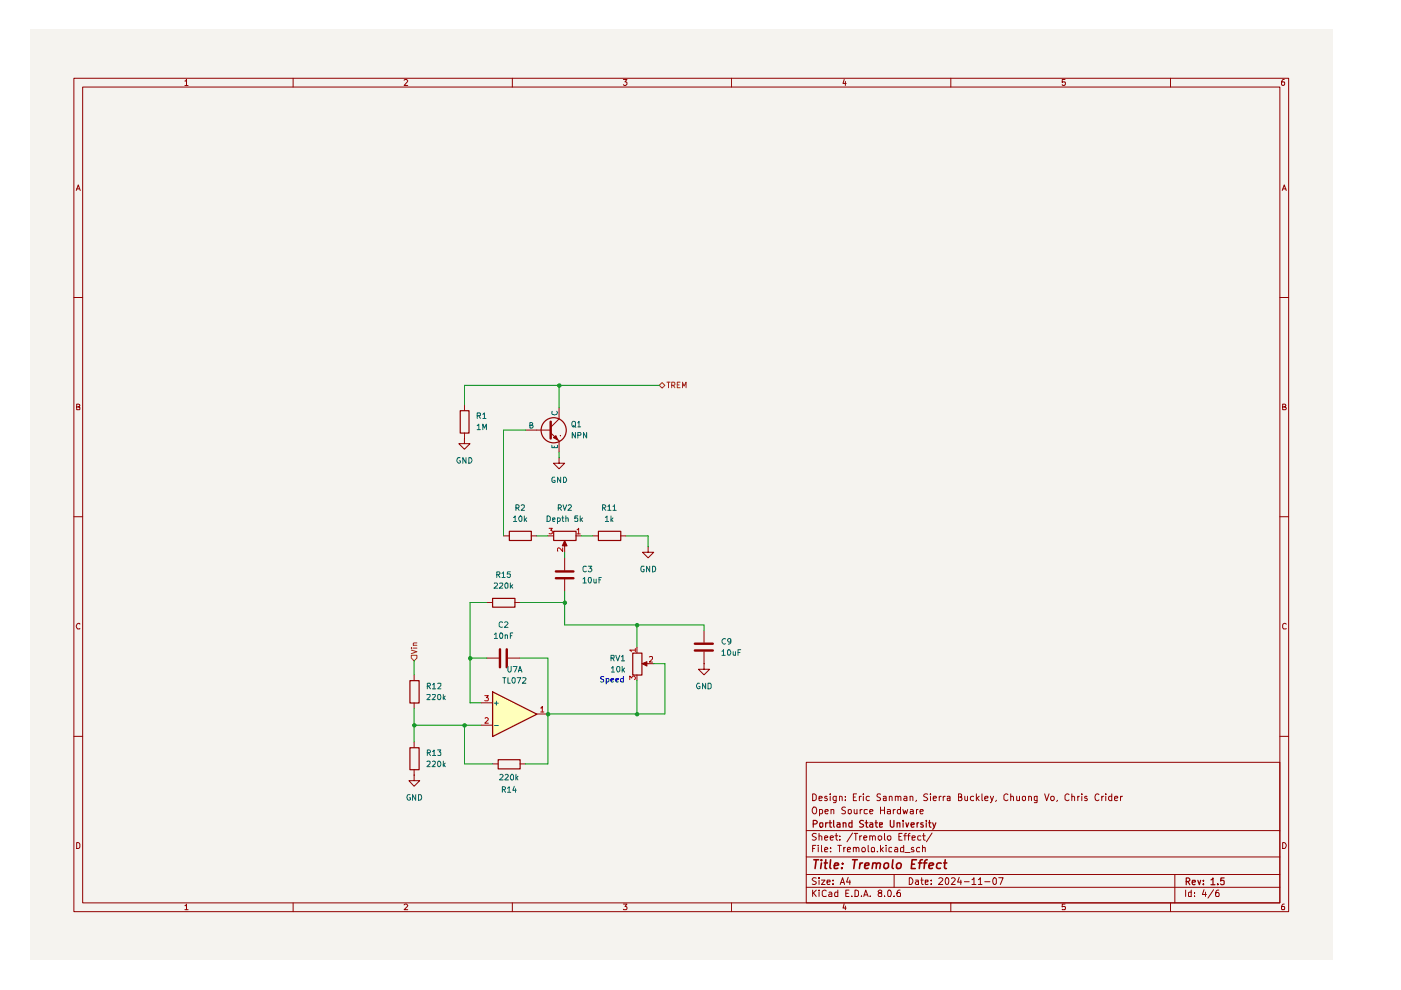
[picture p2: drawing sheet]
<svg xmlns="http://www.w3.org/2000/svg" width="297mm" height="210mm" viewBox="0 0 297 210" stroke-linecap="round" stroke-linejoin="round" font-family="sans-serif">
<path d="M6.3 6.4h276.2v197.1h-276.2z" fill="#f5f3ef"/>
<g fill="none" stroke="#910000" stroke-width=".21">
<path d="M15.7 16.6h257.5v176.7h-257.5zM17.5 18.5h253.9v172.9h-253.9zM39.2 17.2h.2l.1-.4v1.3M39.2 18.1h.7M62.1 16.6v1.9M85.7 17l.2-.2h.3l.2 .3-.7 1h.7M108.6 16.6v1.9M132.2 16.8h.7l-.4 .6 .4 .1v.4l-.2 .2h-.4l-.1-.2M155.1 16.6v1.9M179 16.8l-.3 .9h.7M179.2 17.3v.8M201.6 16.6v1.9"/>
<path d="M225.8 16.8h-.6v.6h.6l.1 .1-.1 .5-.4 .1-.2-.2M248.2 16.6v1.9M272.3 16.8h-.3a.93 .93 0 0 0-.2 1.2h.5l.1-.5-.1-.1h-.5l-.1 .1M16.2 40.4l.4-1.2 .4 1.2M16.3 40h.5M271.9 40.4l.4-1.2 .4 1.2M272 40h.6M15.7 63.1h1.8M271.4 63.1h1.8M16.3 86.3h.4l.2-.3-.1-.2-.5-.1v1.2h.5l.1-.5-.2-.1M271.9 86.3l.6-.1v-.4l-.6-.1v1.2h.6l.2-.4-.3-.2M15.7 109.6h1.8"/>
<path d="M271.4 109.6h1.8M16.9 132.3l-.1-.1a.66 .66 0 0 0-.6 .4 .66 .66 0 0 0 .2 .7h.5M272.7 132.3l-.4-.1-.4 .3v.6l.2 .2h.6M15.7 156.1h1.8M271.4 156.1h1.8M16.3 178.6h.3l.3 .4v.6l-.3 .3h-.3zM170.9 161.6h100.5v29.8h-100.5zM170.9 176.1h100.5M172.3 168.3h.3l.5 .4v.7l-.5 .4h-.3zM172.3 179.9h.4M172.6 171.1h.2a.89 .89 0 0 1 0 1.5h-.2a.89 .89 0 0 1 0-1.5zM173 179.2h-.7v1.4"/>
<path d="M173.1 176.8l-.6-.1-.3 .3 .1 .3 .7 .2 .1 .2a.51 .51 0 0 1-.4 .4 .51 .51 0 0 1-.5 0M173.5 179.2v.1M173.5 179.7v.9M173.7 177.3l.3-.1 .2 .2v.7M173.7 169.2h.6l-.1-.3h-.5v.8h.5M173.7 176.7v1.4M173.7 171.7l.5-.1 .2 .3-.1 .6h-.6M173.7 171.6v1.4M174.2 179.2v1.2l.1 .2M174.8 177.6l.7-.1-.1-.2-.4-.1-.2 .2 .1 .7h.5M174.9 172h.7l-.2-.4-.5 .2v.5l.3 .3 .3-.1M175.3 168.9l-.3-.1-.2 .3 .1 .1h.4l.1 .4-.1 .2-.5-.1"/>
<path d="M176 177.6l.7-.1-.1-.2-.4-.1-.2 .2 .1 .7h.5M176 168.3v.2M176 168.8v1M176.1 179.7v.2M176.2 171.7h.6v.9M176.2 171.6v1M177 177.2h.6M177.3 176.7v1.2l.3 .2M177.3 168.8v1.1l-.2 .3h-.4M177.3 168.9l-.4-.1-.3 .3v.4l.3 .3 .4-.1M177.6 179.2h.8M178 168.9l.3-.1 .3 .2v.8"/>
<path d="M178 168.8v1M178 179.2v1.4M178.1 178v.1M178.1 177.3v.1M178.9 179.7v.9M179.2 179.7h-.2l-.1 .3M179.2 171.2l-.5-.1-.2 .3 .1 .3 .6 .3v.4l-.2 .2-.5-.1M179.2 169.6v.2M179.2 168.9v.1M179.8 171.7h.1a.36 .36 0 0 1 .6 .2l-.1 .6-.3 .1-.3-.2zM180.8 176.6l-1.2 1.9M180.9 179.8l.2-.1h.3l.1 .9"/>
<path d="M180.9 179.7v.9M180.9 169h.5M181.1 171.6v.7a.36 .36 0 0 0 .6 .2v-.1M181.1 176.7h.8M181.4 176.7v1.4M181.5 179.9l.2-.2h.3l.1 .9M181.6 168.3h-.7v1.5h.7M181.7 171.6v1M182.2 168.8v1M182.3 177.2v.9M182.4 171.6v1M182.6 168.8l-.4 .3"/>
<path d="M182.7 177.2l-.4 .3M182.8 171.6l-.4 .3M183 168.3v.2M183 168.8v1M183.1 177.6l.7-.1-.1-.2-.4-.1-.2 .2 .1 .7h.5M183.9 171.7h-.7v.7l.3 .2 .4-.1M184.1 179.2v1.2l.1 .2M184.3 168.9l-.4-.1-.3 .3v.4l.3 .3 .4-.1M184.4 177.3l.3-.1 .3 .2v.7M184.4 172h.7l-.1-.3-.4-.1-.2 .2 .1 .7h.5M184.4 177.2v.9M184.7 179.8l.3-.1 .4 .1-.1 .8-.6-.1z"/>
<path d="M185 177.4l.2-.2 .4 .2v.7M186.3 177.3h.6v.6l-.1 .2h-.4l-.2-.2zM186.7 168.4h-.7v.5a.56 .56 0 0 1 .6 .8h-.7M186.7 171.1v1.5M186.7 179.2v1.4M186.7 171.8h.8M187.3 168.9h.6v.9M187.3 179.7l-.6 .6M187.5 176.7v1.4h.2M187.5 171.1v1.5M187.9 179.2v.1M187.9 169.2h-.6v.5h.6"/>
<path d="M187.9 179.7v.9M188.1 171.7l.5-.1 .2 .2v.8M188.2 177.3h.1a.36 .36 0 0 1 .6 .2l-.1 .6a.45 .45 0 0 1-.7-.2zM188.6 168.9l.4-.1 .1 .2v.8M188.6 168.8v1M188.8 172h-.7v.5h.7M189.1 179.7h-.4l-.2 .1v.7l.6 .1M189.4 171.6v1M189.7 179.7h.4l.2 .2v.7h-.6v-.3l.1-.2 .5-.1M189.8 171.6l-.4 .3M189.8 168.9l.4-.1 .2 .2v.8M189.8 168.8v1"/>
<path d="M190.4 169l.3-.2 .3 .2v.8M190.6 177.4h.4M190.9 171.7l-.4-.1-.3 .3 .1 .6h.6M190.9 171.1v1.5M191.3 176.7h-.7v1.4h.7M191.4 171.6l.3 1 .2-.7 .3 .7 .2-1M191.6 179.2v1.4h-.6l-.1-.8 .3-.1h.4M191.6 177.2h.6M191.7 168.9l.4-.1 .2 .2v.8M192.2 176.7l-.3 .1v1.3M192.3 169.2h-.6l-.1 .2 .3 .4 .4-.1M192.4 177.2h.6"/>
<path d="M193 176.7l-.4 .3v1.1M193 168.9l.4-.1 .1 .2v.8M193 168.8v1M193 171.7l.4-.1 .2 .2v.8M193.4 177.6l.7-.1-.1-.2h-.6v.8h.6M193.6 172h-.6v.2l.1 .4 .5-.1M193.7 179.7h-.3l-.2 .2 .2 .3 .4 .1-.1 .3h-.5M194.3 169.7l-.2 .2M194.3 171.6v1M194.6 171.6l-.3 .1v.2M195 179.7h-.4l-.3 .3 .2 .6h.5M195.1 172h.6l-.1-.4h-.4l-.1 .2v.5l.1 .3 .5-.1"/>
<path d="M195.2 177.3l-.4-.1-.2 .3v.6h.6M195.6 179.8l.2-.1h.4v.9M195.6 179.2v1.4M195.6 177.2h.6M195.8 176.7v1.4h.4M196.7 168.4l-.5-.1-.4 .4 .1 .2 .5 .2 .3 .4-.3 .3-.6-.1M197.3 168.3v.2M197.3 168.8v1M197.6 176.6l-1.2 1.9M197.9 169.2h.6l-.1-.4h-.4l-.1 .2v.6l.1 .2 .5-.1M199.1 168.8v1M199.6 168.8l-.5 .3"/>
<path d="M200 168.8v1M200.4 168.8l-.4 .3M200.8 168.9h.6v.9M201.4 169.2h-.6v.5h.6M203.2 169l.7-.1v-.4l-.7-.2v1.5h.5l.2-.1 .1-.5-.4-.2M204.6 168.8v.8l.2 .2 .3-.2M205.1 168.8v1M206.4 168.9h-.6l-.1 .6a.45 .45 0 0 0 .7 .2M207 168.3v1.5M207.2 169.2l.4 .6M207.6 168.8l-.6 .5M208.2 168.3v1.4l.2 .1"/>
<path d="M208.8 169.2h.7v-.3l-.5-.1-.2 .2 .1 .7h.6M210 168.8l.3 1M210.7 168.8l-.6 1.3-.1 .1M211.2 169.7l-.1 .2M213.7 168.5l-.4-.2-.4 .4v.9l.4 .2 .4-.2M214.3 168.9l.4-.1 .2 .2v.8M214.3 168.3v1.5M215.6 168.8v.9l.3 .1 .3-.2M216.2 168.8v1M216.8 168.9h.6l-.1 .8h-.5zM218.1 168.9l.3-.1 .3 .2v.8M218.1 168.8v1"/>
<path d="M219.9 168.8v1.3l-.6 .1M219.9 168.9h-.6v.7l.2 .2 .4-.1M221.5 168.3l.4 1.5 .5-1.5M222.8 168.9l.5-.1 .2 .3v.4l-.2 .3h-.3l-.2-.3zM224.2 169.7l-.2 .2M226.7 168.5l-.5-.2-.4 .4 .1 .9 .3 .2 .5-.2M227.2 168.9l.4-.1 .2 .2v.8M227.2 168.3v1.5M228.5 168.8v1M228.9 168.8l-.4 .1v.2M229.4 168.3v.2M229.4 168.8v1"/>
<path d="M230.5 168.9l-.4-.1-.1 .3v.1h.4l.1 .4-.1 .2-.4-.1M233 168.5a.55 .55 0 0 0-.7 0 .55 .55 0 0 0-.1 .7v.4l.4 .2 .4-.2M233.6 168.8v1M234 168.8l-.4 .3M234.4 168.3v.2M234.4 168.8v1M235.7 168.9l-.4-.1-.3 .3v.4l.3 .3 .4-.1M235.7 168.3v1.5M236.3 169.2h.7l-.2-.4-.5 .2v.6l.3 .2 .3-.1M237.6 168.8v1M238 168.8l-.4 .3M271.9 178.6a.65 .65 0 0 1 .8 .7 .65 .65 0 0 1-.8 .6z"/>
<path d="M39.2 192h.2l.1-.3v1.2M39.2 192.9h.7M62.1 191.4v1.9M85.7 191.9l.2-.2h.3l.2 .2-.7 1h.7M108.6 191.4v1.9M132.2 191.7h.7l-.4 .5 .4 .2v.3l-.1 .2-.6-.1M155.1 191.4v1.9M170.9 188.1h100.5M170.9 185.4h100.5M170.9 181.7h100.5M172.3 188.7v1.4M172.5 189.3l.6 .8"/>
<path d="M173.1 186.2l-.6-.1-.3 .3 .3 .4 .6 .3a.51 .51 0 0 1-.4 .4 .51 .51 0 0 1-.5 0M173.1 188.7l-.8 .8M173.7 188.7v.2M173.7 186.1v.2M173.7 186.6v.9M173.7 189.1v1M174.2 186.6h.7l-.7 .9h.7M174.8 180.2l.7-.2-.1-.3h-.4l-.2 .2 .1 .7h.5M175.2 188.9l-.4-.2-.5 .4 .1 .8 .2 .2 .6-.1M175.3 187l.7-.1-.1-.3h-.5l-.1 .2 .1 .7h.5M175.8 189.2l.4-.1 .2 .3v.7h-.6l-.1-.4 .7-.2M176.1 180.5v.1"/>
<path d="M176.6 187.4v.1M176.6 186.6v.2M177.6 188.7v1.4h-.6v-.9h.6M178.1 187.5l.5-1.4 .5 1.4M178.3 187.1h.6M179 191.6l-.3 .9h.7M179.2 192.1v.8M179.3 189.4h.5M179.7 180.2l.6-.2-.1-.3h-.5v.7v.2h.6M179.8 186l-.3 1h.8M180 188.7h-.7v1.4h.7M180.2 186.6v.9"/>
<path d="M180.6 190v.1M181.3 188.7h.3l.4 .4v.6l-.2 .4h-.5zM182.6 190v.1M183.1 190.1l.5-1.4 .5 1.4M183.2 189.7h.7M184.5 190v.1M186 180.5v.1M186.4 189.3l-.2-.3 .2-.3 .5 .1v.3l-.7 .5 .2 .5h.5v-.6l-.2-.2M186.9 180.1l.4 .5M187.5 190v.1M188.2 189l.3-.3a.78 .78 0 0 1 .6 .6 .78 .78 0 0 1-.3 .8l-.5-.1zM189.6 190v.1"/>
<path d="M189.6 185.4v2.7M190.8 188.7l-.5 .2-.1 .9 .1 .3 .6-.1-.1-.7-.4-.1-.2 .3M191.9 180.8h1.1M192.8 186.1a.72 .72 0 0 1 .8 .7 .72 .72 0 0 1-.8 .7zM194.1 186.6h.5l.1 .9M194.7 186.9h-.4l-.2 .3 .2 .3h.4M195.2 186.6h.5M195.4 186.1v1.2l.3 .2M196.2 187l.6-.1v-.3h-.6v.9h.6M197.4 187.4v.1M197.4 186.6v.2M199.1 186.3v-.1a.47 .47 0 0 1 .8 .3l-.9 1h.9"/>
<path d="M200.5 186.3l.2-.2a.8 .8 0 0 1 .5 .7 .8 .8 0 0 1-.5 .7l-.2-.1-.1-.5zM201.6 191.4v1.9M201.8 186.3l.1-.2h.4l.2 .4-.8 1h.8M203.4 186l-.4 1h.9M203.7 186.6v.9M204.5 186.9h1M206.1 186.5l.4-.4v1.4M206.1 187.5h.8M207.4 186.5l.5-.4v1.4M207.4 187.5h.8M208.8 186.9h1.1M210.7 186.2l.3-.1 .2 .3v.9l-.2 .2a.78 .78 0 0 1-.6-.5 .78 .78 0 0 1 .3-.8z"/>
<path d="M211.8 186.1h.9l-.6 1.4M225.8 191.7h-.6v.6l.6-.1 .1 .2-.1 .5-.6-.1M248.2 191.4v1.9M249.1 185.4v6M251.4 188.7v1.4M252.6 188.7v1.4h-.5l-.1-.8 .2-.2 .4 .1M253.2 190v.1M253.2 189.2v.2M255.3 188.6l-.4 1.1h.9M255.6 189.1v1M257.3 188.6l-1.2 1.8M258.4 188.7l-.4 .1-.3 .5 .1 .8h.6v-.8l-.4-.1-.3 .3"/>
<path d="M272.3 191.7h-.3a.93 .93 0 0 0-.2 1.2h.5l.1-.5-.1-.2h-.5l-.1 .2"/>
<circle cx="183.1" cy="180.2" r=".44"/>
</g>
<g fill="none" stroke="#910000" stroke-width=".25">
<path d="M172.4 174.7l.7-.1 .2-.4-.4-.3h-.5v1.5M173.9 174.5h.6v.7l-.3 .2-.4-.3zM175 174.5v.9M175.5 174.5h-.3l-.2 .2M175.7 174.5h.6M176 173.9v1.4l.3 .1M176.7 173.9v1.2l.2 .3M177.5 174.5h.5l.1 .9M178.1 174.8h-.5l-.2 .2 .2 .4 .5-.1M178.8 174.5h.5l.1 .9M178.8 174.5v.9M180.6 174.5h-.6v.2v.6h.6"/>
<path d="M180.6 173.9v1.5M183.1 174l-.6-.1-.3 .3 .3 .4 .6 .4a.51 .51 0 0 1-.3 .4 .51 .51 0 0 1-.6-.1M183.4 174.5h.6M183.7 173.9v1.4l.3 .1M184.4 174.5h.6v.9M185 174.8h-.4l-.2 .2 .2 .4 .4-.1M185.5 174.5h.6M185.7 173.9v1.2l.4 .3M186.5 174.9l.6-.1v-.3h-.6v.8h.6M188.8 173.9v1.2l.2 .3 .5-.2v-1.3M190.2 174.5h.6v.9M190.2 174.5v.9"/>
<path d="M191.5 173.9v.2M191.5 174.5v.9M192.1 174.5l.2 .9 .4-.9M193.2 174.9l.6-.1v-.3h-.5l-.1 .1 .1 .7h.5M194.4 174.5v.9M194.8 174.5h-.3l-.1 .2M195.7 174.5h-.4l-.1 .1 .5 .4v.3h-.5M196.4 173.9v.2M196.4 174.5v.9M196.9 174.5h.5M197.1 173.9v1.2l.3 .3M197.7 174.5l.4 .9"/>
<path d="M198.4 174.5l-.5 1.2-.2 .1M251.5 186.9h.5l.3-.3v-.2l-.3-.3h-.5v1.5M251.8 186.9l.5 .7M252.8 187.1l.6-.1v-.4h-.5l-.1 .2 .1 .7h.5M254 186.6l.3 1 .3-1M255.1 187.4v.2M255.1 186.6v.2M256.8 186.6l.4-.5v1.5M256.8 187.6h.8M258.2 187.4v.2M259.5 186.1h-.6l-.1 .7 .2-.2 .5 .1v.7l-.2 .2h-.3l-.2-.2"/>
</g>
<g fill="none" stroke="#910000" stroke-width=".34">
<path d="M172.6 182.3h1M173.1 182.3l-.3 1.8M174.2 182.3v.2M174.2 183l-.2 1.1M174.8 183h.6M175.1 182.3l-.2 1.8h.4M176.1 182.3l-.2 1.6 .3 .2M176.9 183.6l.9-.2-.1-.4h-.7l-.1 .9 .1 .2h.6M178.5 184v.1M178.6 183v.2M180.8 182.3h1M181.3 182.3l-.3 1.8"/>
<path d="M182.4 183l-.2 1.1M182.9 183l-.6 .3M183.3 183.6l.9-.2v-.4a.6 .6 0 0 0-.8 .2v.9h.7M185.1 183.1l.2-.1h.5v1.1M185.1 183l-.2 1.1M185.8 183.2a.47 .47 0 0 1 .5-.2 .47 .47 0 0 1 .4 .2l-.2 .9M187.5 183.1l.4-.1 .5 .1v.7l-.3 .3h-.4l-.2-.1zM189.3 182.3l-.2 1.6 .3 .2M190.1 183.3l.4-.3h.4l.2 .3-.1 .5a.56 .56 0 0 1-.9 .2zM193.3 183.2h.6M194.3 182.3h-.9l-.2 1.8h.9M194.7 183h.8"/>
<path d="M195.6 182.3h-.3l-.2 .2-.2 1.6M195.8 183h.7M196.6 182.3l-.5 .2-.2 1.6M197 183.6l.9-.2v-.4a.6 .6 0 0 0-.9 .2v.9h.7M199.6 183h-.8l-.3 .8 .4 .3h.5M200.1 183h.6M200.4 182.3l-.2 1.6 .2 .2h.3"/>
</g>
<path d="M104.4 146.6l9.4 4.8-9.4 4.7z" fill="#ffb"/>
<path d="M104.4 146.7l9.4 4.7-9.4 4.8zM105.6 161.1h4.7v1.9h-4.7z" fill="none" stroke="#910000" stroke-width=".25"/>
<path d="M102 153.8h2.4M102 149h2.4M113.8 151.4h2.4M104.4 162h1.2M110.2 162h1.2" fill="none" stroke="#910000" stroke-width=".21"/>
<path d="M102.8 147.5h.7l-.4 .4 .4 .2v.3l-.1 .2-.6-.1M102.9 152.3l.4-.2 .2 .4-.7 .8h.7M114.6 150.1h.2l.2-.3v1.2M114.6 151h.7" fill="none" stroke="#b90000" stroke-width=".21"/>
<path d="M104.8 153.8h.9M104.8 149.1h.9M105.2 148.7v.8" fill="none" stroke="#006665" stroke-width=".21"/>
<path d="M87.2 138.9h1.2v.6l-.6 .6-.6-.6z" fill="#f5f3ef"/>
<path d="M87.2 138.9h1.2v.6l-.6 .6-.6-.6zM87.2 137.8l1.2 .4-1.2 .4M87.2 137.4h.1M87.6 137.4h.8M87.6 136.8h.8M88.4 136.3l-.8 .1 .1 .4" fill="none" stroke="#765500" stroke-width=".21"/>
<path d="M86.9 144.3h2v4.8h-2z" fill="none" stroke="#910000" stroke-width=".25"/>
<path d="M103.2 139.5h2.5M107.7 139.5h2.5M87.8 143.1v1.2M87.8 149v1.2M136.1 140.7l1.1-.4v.9zM136.5 140.7h.9" fill="none" stroke="#910000" stroke-width=".21"/>
<path d="M106 137.7v3.8M107.4 137.7v3.8" fill="none" stroke="#910000" stroke-width=".51"/>
<path d="M136.1 140.7l1.1-.4v.9z" fill="#910000"/>
<path d="M104.4 126.9h4.8v1.8h-4.8zM134.2 138.5h1.9v4.6h-1.9zM86.9 158.5h2v4.7h-2z" fill="none" stroke="#910000" stroke-width=".25"/>
<path d="M119.7 118.3v2.6M103.2 127.8h1.2M109.1 127.8h1.1M119.7 122.8v2.6M135 137.2v1.2M87.8 157.3v1.2M135 143.1v1.2M137.4 140.7h1.2M87.8 164.3v1.2h1.2l-1.2 1.2-1.1-1.2h1.1M87.8 164.3h.1M87.8 163.2v1.1" fill="none" stroke="#910000" stroke-width=".21"/>
<path d="M134.7 137.8h-1.2l.4 .4M134.7 137.5v.7M137.7 139.3h.6v.4l-.6 .7h.6M133.5 144.1v-.8l.4 .5 .3-.5h.3l.2 .3v.3l-.2 .2" fill="none" stroke="#b90000" stroke-width=".21"/>
<path d="M117.9 121.2h3.7M117.9 122.6h3.7" fill="none" stroke="#910000" stroke-width=".51"/>
<path d="M139.8 81.7l.6-.6 .6 .6-.6 .6z" fill="#f5f3ef"/>
<path d="M139.8 81.7l.6-.6 .6 .6-.6 .6zM141.4 81h.7M141.7 81v1.2M142.4 81.7h.5l.2-.2v-.3l-.2-.2h-.5v1.2M142.7 81.7l.4 .5M143.6 81.6h.4M144.2 81h-.6v1.2h.6M144.7 82.2v-1.2l.3 .9 .5-.9v1.2" fill="none" stroke="#765500" stroke-width=".21"/>
<path d="M126.9 112.6h4.7v2h-4.7z" fill="none" stroke="#910000" stroke-width=".25"/>
<path d="M119.7 114.6l.5 1.1h-1zM119.7 115v.9M125.6 113.6h1.2M131.6 113.6h1.1M137.4 115.9v1.2h1.2l-1.2 1.2-1.2-1.2h1.2M137.4 115.9h.1" fill="none" stroke="#910000" stroke-width=".21"/>
<path d="M119.7 114.6l.5 1.1h-1z" fill="#910000"/>
<path d="M117.4 112.6h4.7v2h-4.7z" fill="none" stroke="#910000" stroke-width=".25"/>
<path d="M113.8 91.2h3M116.8 91.8l1.7 1.7M117.3 92.8l.6-.4 .4 .9zM118.5 88.8l-1.7 1.8M118.8 92.4h.1M116.2 113.6h1.1M119.7 115.9v1.2M122.1 113.6h1.2" fill="none" stroke="#910000" stroke-width=".21"/>
<path d="M116.4 112h.7l-.3 .4 .3 .2v.5h-.7M119.3 116.2v.7l-.8-.7-.3 .1 .1 .5M122.3 112.4l.4-.4v1.2M122.3 113.2h.7" fill="none" stroke="#b90000" stroke-width=".21"/>
<path d="M116.8 89.4v3.6" fill="none" stroke="#910000" stroke-width=".51"/>
<path d="M117.3 92.8l.6-.4 .4 .9z" fill="#910000"/>
<g fill="none" stroke="#910000" stroke-width=".25">
<path d="M97.6 87.1h1.8v4.7h-1.8zM108 112.6h4.6v2h-4.6z"/>
<circle cx="117.4" cy="91.2" r="2.67"/>
</g>
<g fill="none" stroke="#910000" stroke-width=".21">
<path d="M98.5 93v1.1h1.2l-1.2 1.1-1.2-1.1h1.2M98.5 93h.1M98.5 85.9v1.1M98.5 91.8v1.2M111.4 91.2h2.4M118.5 97v1.2h1.2l-1.2 1.2-1.2-1.2h1.2M118.5 97h.1M118.5 86.4v2.4M118.5 93.5v2.3M106.8 113.6h1.1M112.6 113.6h1.2M149.3 133.7v2.5"/>
<path d="M149.3 138.2v2.5M149.3 140.7v1.2h1.2l-1.2 1.2-1.2-1.2h1.2M149.3 140.7h.1"/>
</g>
<path d="M112.4 90.2l.5-.1v-.4l-.5-.1v1.2h.4l.2-.5-.3-.1M117 94.4v.5h1.2v-.5M117.1 87.2l-.1 .5a.67 .67 0 0 0 .7 .3 .67 .67 0 0 0 .5-.5l-.2-.3M117.5 94.6v.3" fill="none" stroke="#006665" stroke-width=".21"/>
<path d="M147.3 136.5h3.8M147.3 137.9h3.8" fill="none" stroke="#910000" stroke-width=".51"/>
<g fill="none" stroke="#090" stroke-width=".21">
<path d="M111.4 91.2h-4.6v22.4M118.5 81.7v4.7M118.5 95.8v1.2M139.8 81.7h-41.3v4.2M113.8 113.6h2.4M119.7 117.1v1.2M123.3 113.6h2.3M132.7 113.6h4.7v2.3M99.7 139.5h3.5M103.2 127.8h-3.5v21.2h2.3M110.2 139.5h6v22.5h-4.8M110.2 127.8h9.5"/>
<path d="M119.7 125.4v7.1h29.6v1.2M135 132.5v4.7M87.8 153.8h14.2M87.8 140.1v3M87.8 150.2v7.1M98.5 153.8v8.2h5.9M135 144.3v7.1M138.6 140.7h2.4v10.7h-24.8"/>
</g>
<path d="M128 143.5l-.4-.1-.3 .3 .1 .2 .5 .2v.4h-.6M128.5 144.5h.5l.1-.5-.2-.2h-.4v1.2M129.5 144.2l.6-.1-.1-.3h-.4l-.1 .2v.4l.2 .2 .3-.1M130.6 144.2l.5-.1v-.3h-.5v.2v.4l.1 .2 .4-.1M132.2 143.8h-.5l-.1 .6a.36 .36 0 0 0 .6 .1M132.2 143.4v1.2" fill="none" stroke="#0000ca" stroke-width=".21"/>
<g fill="#090">
<circle cx="99.7" cy="139.6" r=".47"/>
<circle cx="116.2" cy="151.4" r=".47"/>
<circle cx="135.1" cy="151.4" r=".47"/>
<circle cx="87.8" cy="153.8" r=".47"/>
<circle cx="98.5" cy="153.8" r=".47"/>
<circle cx="119.8" cy="127.8" r=".47"/>
<circle cx="118.6" cy="81.7" r=".47"/>
<circle cx="135.1" cy="132.5" r=".47"/>
</g>
<g fill="none" stroke="#006665" stroke-width=".21">
<path d="M97.5 97h-.4a.67 .67 0 0 0-.2 .7 .67 .67 0 0 0 .5 .5l.2-.2v-.3h-.2M98.8 97v1.2l-.7-1.2v1.2M99.4 97h.4a.66 .66 0 0 1 .3 .8 .66 .66 0 0 1-.7 .4zM101.2 90.3l.3-.4v1.2M101.2 88.1h.6l.1-.5-.7-.1v1.2M101.2 91.1h.7M101.5 88.1l.4 .6M102.4 91.1v-1.2l.3 .9 .4-.9v1.2M102.4 87.9l.3-.4v1.2M102.4 88.7h.6M121.3 89.5l.2-.2 .5 .2v.8l-.5 .2a.82 .82 0 0 1-.2-1zM121.5 90.3l.6 .3"/>
<path d="M122 91.7v1.2l-.7-1.2v1.2M122.5 92.3h.6v-.5l-.6-.1v1.2M122.5 89.7l.3-.4v1.2M122.5 90.5h.6M124.4 91.7v1.2l-.7-1.2v1.2M108.9 109.7l.3-.3v1.2M108.9 110.6h.7M109.4 107.7l.6-.1v-.5l-.6-.1v1.2M109.7 107.7l.4 .5M110.2 109.5l.2-.1 .3 .2v.7l-.4 .3a.72 .72 0 0 1-.1-1.1zM110.5 107.2l.2-.2h.3l.2 .2v.3l-.7 .7h.7M111.2 109.4v1.2"/>
<path d="M111.3 110.2l.4 .4M111.7 109.8l-.5 .4M116 109.4h.3l.4 .2v.7l-.4 .3h-.3zM117.2 110.2l.5-.1-.1-.3h-.4v.7h.4M117.6 101.2h-.4l-.2 .2v.6l.2 .3 .5-.1v-.3h-.3M118.2 110.5h.5l.1-.5-.2-.2h-.4v1.2M118.4 107.7h.4l.2-.4-.2-.3h-.4v1.2M118.6 107.7l.4 .5M118.9 101.2v1.1l-.7-1.1v1.1M119.1 109.8h.4M119.3 109.4v1.1l.2 .1M119.4 107l.3 1.2 .4-1.2"/>
<path d="M119.5 101.2h.4l.2 .2v.5l-.2 .4h-.4zM120 109.9l.4-.1 .1 .8M120 109.4v1.2M120.5 107.2l.4-.2 .3 .4-.8 .8h.8M122.5 109.4h-.6l-.1 .6 .2-.2h.3l.2 .2v.5h-.7M123 109.4v1.2M123.2 110.2l.3 .4M123.5 109.8l-.5 .4M127.8 107.7h.4l.2-.3-.2-.4h-.4v1.2M128 107.7l.4 .5M128.4 109.7l.3-.3v1.2M128.4 110.6h.6"/>
<path d="M128.9 107.4l.3-.4v1.2M128.9 108.2h.6M129.5 109.4v1.2M129.6 110.2l.4 .4M130 107.4h.1l.2-.4v1.2M130 109.8l-.5 .4M130 108.2h.6M104.8 134.5l.4-.3v1.2M104.8 123.7l.5-.1 .2 .4-.8 .7h.8M104.8 135.4h.7M105.3 121.8h.6l.1-.4-.2-.2h-.5v1.2M105.6 121.8l.4 .6"/>
<path d="M105.9 123.7l.6-.1 .1 .4-.8 .7h.8M106 134.3l.3-.1a.78 .78 0 0 1 0 1.2l-.3-.1zM106.4 121.6l.4-.4v1.2M106.4 122.4h.7M106.5 132l-.2-.2-.4 .2-.1 .8a.45 .45 0 0 0 .7 .1M107 132l.4-.2 .3 .4-.8 .8h.8M107.1 134.7l.4-.1 .1 .8M107.1 134.6v.8M107.2 123.6h.3l.2 .2v.7l-.2 .2h-.3l-.2-.4zM108.2 121.2h-.6l-.1 .6h.7v.5l-.2 .1h-.3l-.2-.1M108.2 134.8h.3M108.2 123.6v1.1"/>
<path d="M108.4 124.3l.3 .4M108.7 134.2h-.5v1.2M108.7 124l-.5 .5M123.6 122.8l.4-.4v1.2M123.6 123.6h.7M124.3 120.1h-.5l-.2 .2 .1 .8 .3 .1 .3-.1M124.7 120.1h.8l-.4 .4 .3 .1 .1 .4-.3 .2h-.3l-.2-.1M124.8 122.5l.1-.1a.59 .59 0 0 1 .5 .4 .59 .59 0 0 1-.1 .6l-.2 .2-.3-.2zM125.9 122.8v.6l.2 .2 .3-.2M126.4 122.8v.8M127 122.9h.3M127.5 122.4h-.5v1.2"/>
<path d="M129.5 139.5h.6l.1-.5-.7-.1v1.2M129.9 139.5l.3 .6M130.6 138.9l.4 1.2 .4-1.2M131.7 139.3l.4-.4v1.2M136.6 120.1h-.5l-.2 .2v.6l.2 .3h.5v-.5h-.2M137.8 120.1v1.1l-.7-1.1v1.1M138.3 120.1h.5a.66 .66 0 0 1 .2 .7 .66 .66 0 0 1-.7 .4zM153.1 138.1l.3-.3v1.1M153.1 138.9h.7M153.8 135.5a.55 .55 0 0 0-.7 .5 .55 .55 0 0 0 .7 .5M154.3 137.8h.3a.64 .64 0 0 1 .4 .6 .64 .64 0 0 1-.5 .5l-.2-.2zM154.9 135.9l-.1 .2h-.3l-.2-.2v-.4h.6v.8l-.5 .3"/>
<path d="M155.4 138.2v.7h.6M156 138.2v.7M156.5 138.3h.4M157.1 137.8h-.6v1.1M90.5 147.3h.7v.4l-.7 .6h.7M90.6 145.5l.6-.1v-.5h-.6v1.1M90.6 159.6h.6v-.5l-.6-.1v1.2M90.8 145.5l.5 .5M90.8 159.6l.5 .6M91.7 147.3l.5-.1 .1 .5-.7 .6h.7M91.7 145.2l.3-.3v1.1M91.7 159.3l.3-.3v1.2"/>
<path d="M91.7 146h.7M92.8 147.4l.2-.2a.6 .6 0 0 1 .5 .5 .6 .6 0 0 1-.2 .6h-.3l-.2-.1zM92.8 144.9h.7v.5l-.7 .6h.7M92.8 159h.7l-.4 .4 .4 .2v.5h-.7M94 147.2v1.1M94.1 147.9l.3 .4M94.4 147.6l-.4 .4M106.6 143.7h.7M106.9 143.7v1.2M107.7 143.7v1.2h.5M107.7 141.3v.9l.2 .3 .5-.3v-.9M108.7 143.7h.4l.1 .1v.8l-.2 .3a.71 .71 0 0 1-.3-1.2z"/>
<path d="M108.8 141.3h.8l-.5 1.2M109.6 143.7h.8l-.5 1.2M109.9 142.5l.3-1.2 .5 1.2M110 142.2h.6M110.8 143.8l.5-.1 .2 .3-.8 .9h.8M129.6 141.6l.4-.3v1.2M129.6 142.5h.7M130.9 141.3h.3l.2 .2v.7l-.3 .3a.71 .71 0 0 1-.2-1.2zM131.7 140.1h.7M131.9 141.3v1.2M132.1 142l.3 .5M132.4 141.6l-.5 .6"/>
<path d="M148.3 144.9h-.4a.67 .67 0 0 0-.2 .6 .67 .67 0 0 0 .5 .5l.2-.1v-.4h-.2M149.6 144.9v1.1l-.7-1.1v1.1M150.1 144.9h.5l.2 .2v.6l-.3 .3h-.4zM87 168.5h-.5a.67 .67 0 0 0-.2 .7 .67 .67 0 0 0 .5 .5l.2-.2v-.3h-.2M88.1 168.5v1.2l-.6-1.2v1.2M88.7 168.5h.5a.66 .66 0 0 1 .2 .7 .66 .66 0 0 1-.7 .5zM90.5 161.5h.7v.4l-.7 .7h.7M91.7 161.5h.6v.4l-.7 .7h.7M91.7 160.2h.7M92.9 161.5l.2-.1a.64 .64 0 0 1 .4 .6 .64 .64 0 0 1-.5 .6l-.2-.3zM94 161.4v1.2M94.1 162.1l.3 .5"/>
<path d="M94.4 161.8l-.4 .4M106 164.3l.4-.1 .3 .3-.8 .9h.8M106.5 167.4h.5l.2-.2-.1-.3-.6-.1v1.2M106.8 167.4l.4 .6M107.1 164.3l.4-.1 .3 .3-.8 .9h.8M107.6 167.1l.3-.3v1.2M107.6 168h.7M108.4 164.3l.2-.1 .3 .2v.8l-.2 .2h-.3l-.2-.5zM109.1 166.7l-.4 .9h.8M109.3 167.2v.8M109.4 164.2v1.2M109.6 164.9l.2 .5"/>
<path d="M109.8 164.6l-.4 .4"/>
</g>
</svg>
